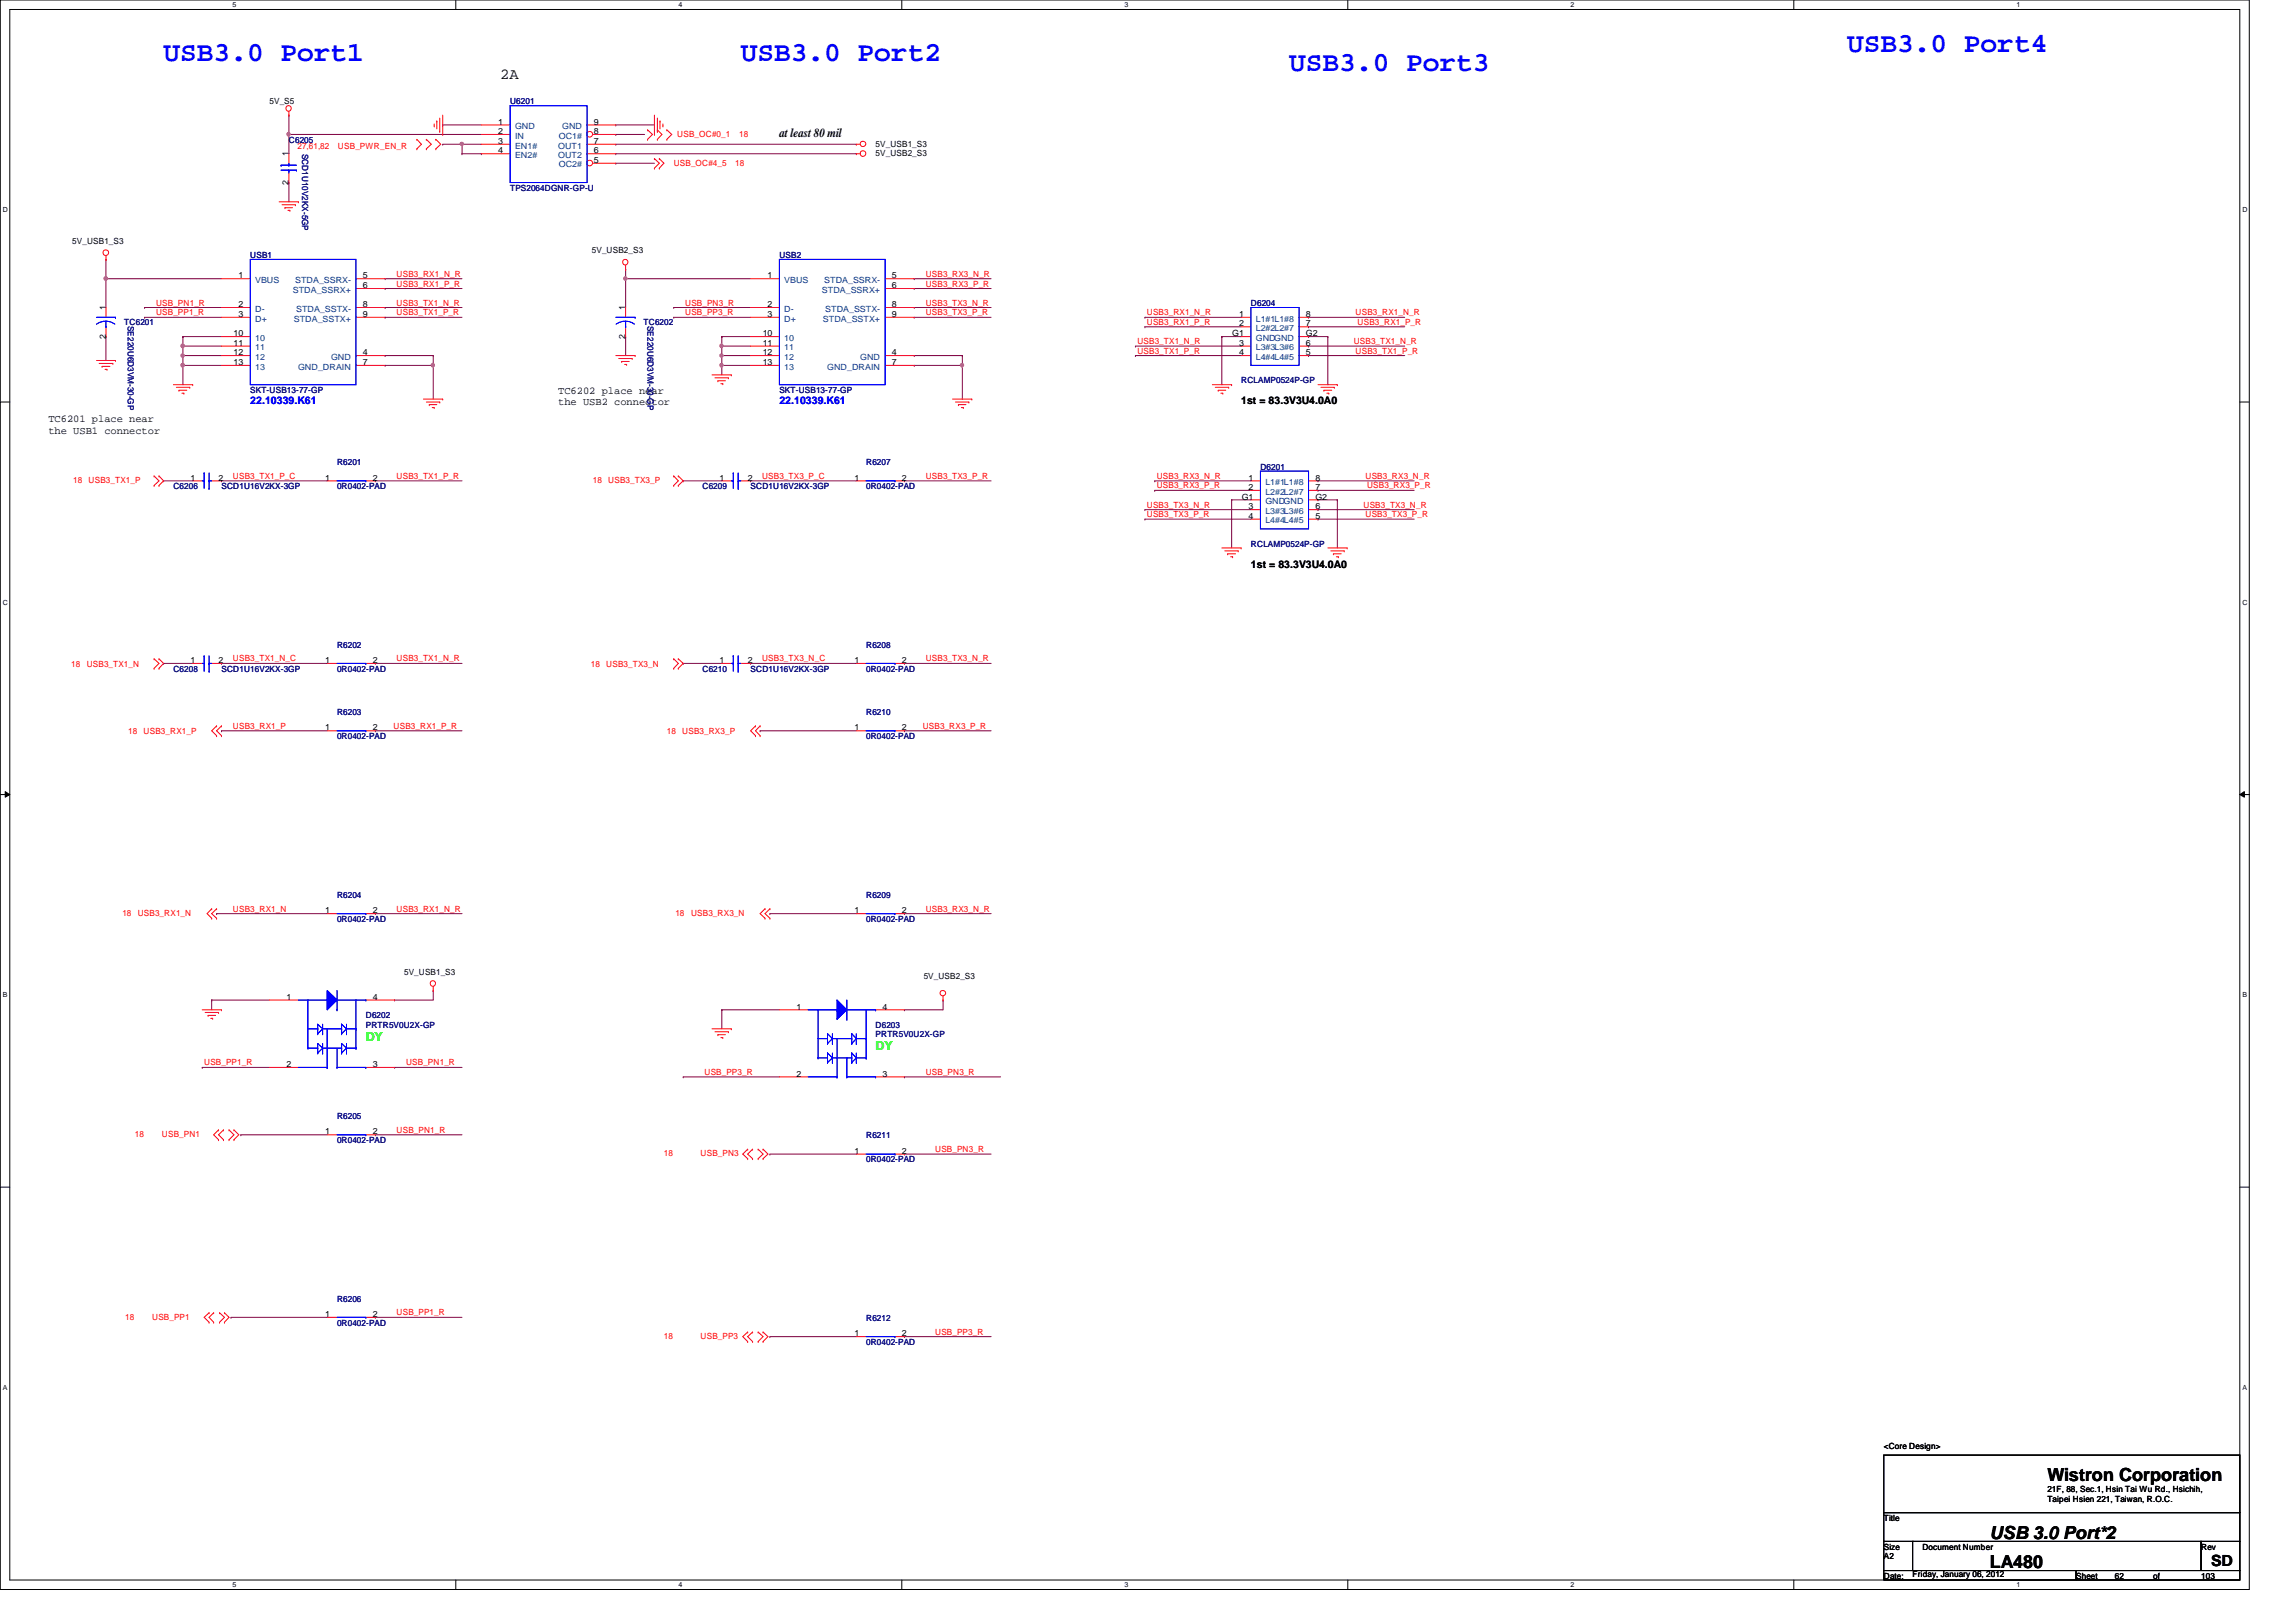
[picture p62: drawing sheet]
<svg xmlns="http://www.w3.org/2000/svg" width="297mm" height="210mm" viewBox="0 0 297 210" stroke-linecap="round" stroke-linejoin="round" font-family="sans-serif">
<defs><g id="words">
<g font-size="3.6" fill="#00f">
<text x="21.2" y="8">USB3.0 Port1</text>
<text x="95.8" y="8">USB3.0 Port2</text>
<text x="166.8" y="9.2">USB3.0 Port3</text>
<text x="239" y="6.7">USB3.0 Port4</text>
</g>
<g font-size="2.3">
<text x="264.9" y="191.7">Wistron Corporation</text>
<text x="257.4" y="202.9">LA480</text>
<text x="257.4" y="199.2">USB 3.0 Port*2</text>
</g>
<g font-size="2">
<text x="64.7" y="10.2">2A</text>
<text x="286" y="202.6">SD</text>
</g>
<text font-size="1.6" x="100.8" y="17.7">at least 80 mil</text>
<g font-size="1.6" fill="#0f0">
<text x="47.3" y="134.7">DY</text>
<text x="113.3" y="135.9">DY</text>
</g>
<g font-size="1.4" fill="#00f">
<text x="32.4" y="52.3">22.10339.K61</text>
<text x="100.8" y="52.3">22.10339.K61</text>
</g>
<g font-size="1.4">
<text x="72.2" y="50.9">TC6202 place near</text>
<text x="72.2" y="52.5">the USB2 connector</text>
<text x="160.6" y="52.3">1st = 83.3V3U4.0A0</text>
<text x="6.3" y="54.7">TC6201 place near</text>
<text x="6.3" y="56.2">the USB1 connector</text>
<text x="161.8" y="73.4">1st = 83.3V3U4.0A0</text>
</g>
<g font-size="1.1">
<text x="34.9" y="13.5">5V_S5</text>
<text x="64.5" y="16.1">1</text>
<text x="64.5" y="17.4">2</text>
<text x="76.8" y="17.4">8</text>
<text x="76.8" y="16.1">9</text>
<text x="37.3" y="23.9" transform="rotate(-90 37.3 23.9)">2</text>
<text x="37.3" y="20.2" transform="rotate(-90 37.3 20.2)">1</text>
<text x="64.5" y="18.6">3</text>
<text x="64.5" y="19.9">4</text>
<text x="76.8" y="18.6">7</text>
<text x="76.8" y="19.9">6</text>
<text x="76.8" y="21.1">5</text>
<text x="113.3" y="19">5V_USB1_S3</text>
<text x="113.3" y="20.2">5V_USB2_S3</text>
<text x="9.4" y="31.5">5V_USB1_S3</text>
<text x="76.6" y="32.8">5V_USB2_S3</text>
<text x="13.7" y="40.2" transform="rotate(-90 13.7 40.2)">1</text>
<text x="30.9" y="41">3</text>
<text x="30.9" y="39.8">2</text>
<text x="30.9" y="36">1</text>
<text x="46.9" y="37.3">6</text>
<text x="46.9" y="39.8">8</text>
<text x="46.9" y="41">9</text>
<text x="46.9" y="36">5</text>
<text x="80.9" y="40.2" transform="rotate(-90 80.9 40.2)">1</text>
<text x="99.3" y="41">3</text>
<text x="99.3" y="39.8">2</text>
<text x="99.3" y="36">1</text>
<text x="115.4" y="37.3">6</text>
<text x="115.4" y="39.8">8</text>
<text x="115.4" y="41">9</text>
<text x="115.4" y="36">5</text>
<text x="160.3" y="41">1</text>
<text x="168.9" y="41">8</text>
<text x="13.7" y="43.8" transform="rotate(-90 13.7 43.8)">2</text>
<text x="30.2" y="43.5">10</text>
<text x="30.2" y="44.7">11</text>
<text x="30.2" y="46">12</text>
<text x="30.2" y="47.2">13</text>
<text x="46.9" y="46">4</text>
<text x="46.9" y="47.2">7</text>
<text x="80.9" y="43.8" transform="rotate(-90 80.9 43.8)">2</text>
<text x="98.7" y="43.5">10</text>
<text x="98.7" y="44.7">11</text>
<text x="98.7" y="46">12</text>
<text x="98.7" y="47.2">13</text>
<text x="115.4" y="46">4</text>
<text x="115.4" y="47.2">7</text>
<text x="159.4" y="43.5">G1</text>
<text x="160.3" y="42.2">2</text>
<text x="160.3" y="44.7">3</text>
<text x="160.3" y="46">4</text>
<text x="168.9" y="46">5</text>
<text x="168.9" y="44.7">6</text>
<text x="168.9" y="42.2">7</text>
<text x="168.9" y="43.5">G2</text>
<text x="24.6" y="62.2">1</text>
<text x="28.3" y="62.2">2</text>
<text x="42.1" y="62.2">1</text>
<text x="48.2" y="62.2">2</text>
<text x="93.1" y="62.2">1</text>
<text x="96.7" y="62.2">2</text>
<text x="110.5" y="62.2">1</text>
<text x="116.7" y="62.2">2</text>
<text x="160.7" y="64.6">G1</text>
<text x="161.5" y="62.2">1</text>
<text x="161.5" y="63.4">2</text>
<text x="161.5" y="65.9">3</text>
<text x="170.2" y="65.9">6</text>
<text x="170.2" y="63.4">7</text>
<text x="170.2" y="62.2">8</text>
<text x="170.2" y="64.6">G2</text>
<text x="161.5" y="67.1">4</text>
<text x="170.2" y="67.1">5</text>
<text x="24.6" y="85.8">1</text>
<text x="28.3" y="85.8">2</text>
<text x="42.1" y="85.8">1</text>
<text x="48.2" y="85.8">2</text>
<text x="93.1" y="85.8">1</text>
<text x="96.7" y="85.8">2</text>
<text x="110.5" y="85.8">1</text>
<text x="116.7" y="85.8">2</text>
<text x="42.1" y="94.5">1</text>
<text x="48.2" y="94.5">2</text>
<text x="110.5" y="94.5">1</text>
<text x="116.7" y="94.5">2</text>
<text x="42.1" y="118.2">1</text>
<text x="48.2" y="118.2">2</text>
<text x="110.5" y="118.2">1</text>
<text x="116.7" y="118.2">2</text>
<text x="37.1" y="129.4">1</text>
<text x="48.2" y="129.4">4</text>
<text x="52.3" y="126.1">5V_USB1_S3</text>
<text x="103" y="130.6">1</text>
<text x="114.2" y="130.6">4</text>
<text x="119.5" y="126.7">5V_USB2_S3</text>
<text x="37.1" y="138.1">2</text>
<text x="48.2" y="138.1">3</text>
<text x="103" y="139.3">2</text>
<text x="114.2" y="139.3">3</text>
<text x="42.1" y="146.8">1</text>
<text x="48.2" y="146.8">2</text>
<text x="110.5" y="149.3">1</text>
<text x="116.7" y="149.3">2</text>
<text x="42.1" y="170.4">1</text>
<text x="48.2" y="170.4">2</text>
<text x="110.5" y="172.9">1</text>
<text x="116.7" y="172.9">2</text>
<text x="243.7" y="187.5">&lt;Core Design&gt;</text>
<text x="243.7" y="196.8">Title</text>
<text x="264.9" y="193.1">21F, 88, Sec.1, Hsin Tai Wu Rd., Hsichih,</text>
<text x="264.9" y="194.4">Taipei Hsien 221, Taiwan, R.O.C.</text>
<text x="243.7" y="200.5">Size</text>
<text x="243.7" y="201.8">A2</text>
<text x="248.7" y="200.5">Document Number</text>
<text x="284.8" y="200.5">Rev</text>
<text x="243.7" y="204.3">Date:</text>
<text x="247.4" y="204">Friday, January 06, 2012</text>
<text x="268.6" y="204.3">Sheet</text>
<text x="273.6" y="204.3">62</text>
<text x="278.6" y="204.3">of</text>
<text x="284.8" y="204.3">103</text>
</g>
<g font-size="1.1" fill="#000080">
<text x="66" y="13.5">U6201</text>
<text x="37.4" y="18.5">C6205</text>
<text x="39.1" y="19.9" transform="rotate(90 39.1 19.9)">SCD1U10V2KX-5GP</text>
<text x="66" y="24.7">TPS2064DGNR-GP-U</text>
<text x="32.4" y="33.4">USB1</text>
<text x="100.8" y="33.4">USB2</text>
<text x="161.8" y="39.6">D6204</text>
<text x="16.1" y="42.1">TC6201</text>
<text x="16.5" y="42.2" transform="rotate(90 16.5 42.2)">SE220U6D3VM-30-GP</text>
<text x="83.3" y="42.1">TC6202</text>
<text x="83.8" y="42.2" transform="rotate(90 83.8 42.2)">SE220U6D3VM-30-GP</text>
<text x="32.4" y="50.8">SKT-USB13-77-GP</text>
<text x="100.8" y="50.8">SKT-USB13-77-GP</text>
<text x="160.6" y="49.6">RCLAMP0524P-GP</text>
<text x="22.4" y="63.3">C6206</text>
<text x="28.7" y="63.3">SCD1U16V2KX-3GP</text>
<text x="43.6" y="60.2">R6201</text>
<text x="43.6" y="63.3">0R0402-PAD</text>
<text x="90.9" y="63.3">C6209</text>
<text x="97.1" y="63.3">SCD1U16V2KX-3GP</text>
<text x="112.1" y="60.2">R6207</text>
<text x="112.1" y="63.3">0R0402-PAD</text>
<text x="163.1" y="60.8">D6201</text>
<text x="161.8" y="70.7">RCLAMP0524P-GP</text>
<text x="43.6" y="83.8">R6202</text>
<text x="112.1" y="83.8">R6208</text>
<text x="22.4" y="86.9">C6208</text>
<text x="28.7" y="86.9">SCD1U16V2KX-3GP</text>
<text x="43.6" y="86.9">0R0402-PAD</text>
<text x="90.9" y="86.9">C6210</text>
<text x="97.1" y="86.9">SCD1U16V2KX-3GP</text>
<text x="112.1" y="86.9">0R0402-PAD</text>
<text x="43.6" y="92.5">R6203</text>
<text x="43.6" y="95.6">0R0402-PAD</text>
<text x="112.1" y="92.5">R6210</text>
<text x="112.1" y="95.6">0R0402-PAD</text>
<text x="43.6" y="116.2">R6204</text>
<text x="43.6" y="119.3">0R0402-PAD</text>
<text x="112.1" y="116.2">R6209</text>
<text x="112.1" y="119.3">0R0402-PAD</text>
<text x="47.3" y="131.7">D6202</text>
<text x="47.3" y="133">PRTR5V0U2X-GP</text>
<text x="113.3" y="133">D6203</text>
<text x="113.3" y="134.2">PRTR5V0U2X-GP</text>
<text x="43.6" y="144.8">R6205</text>
<text x="43.6" y="147.9">0R0402-PAD</text>
<text x="112.1" y="147.3">R6211</text>
<text x="112.1" y="150.4">0R0402-PAD</text>
<text x="43.6" y="168.4">R6206</text>
<text x="43.6" y="171.5">0R0402-PAD</text>
<text x="112.1" y="170.9">R6212</text>
<text x="112.1" y="174">0R0402-PAD</text>
</g>
<g font-size="1.1" fill="#004080">
<text x="66.6" y="16.7">GND</text>
<text x="66.6" y="17.9">IN</text>
<text x="72.3" y="17.9">OC1#</text>
<text x="72.7" y="16.7">GND</text>
<text x="66.6" y="19.2">EN1#</text>
<text x="66.6" y="20.4">EN2#</text>
<text x="72.2" y="19.2">OUT1</text>
<text x="72.2" y="20.4">OUT2</text>
<text x="72.3" y="21.7">OC2#</text>
<text x="33" y="41.6">D+</text>
<text x="33" y="40.3">D-</text>
<text x="33" y="36.6">VBUS</text>
<text x="37.9" y="37.9">STDA_SSRX+</text>
<text x="38" y="41.6">STDA_SSTX+</text>
<text x="38.2" y="36.6">STDA_SSRX-</text>
<text x="38.3" y="40.3">STDA_SSTX-</text>
<text x="101.5" y="41.6">D+</text>
<text x="101.5" y="40.3">D-</text>
<text x="101.5" y="36.6">VBUS</text>
<text x="106.3" y="37.9">STDA_SSRX+</text>
<text x="106.5" y="41.6">STDA_SSTX+</text>
<text x="106.6" y="36.6">STDA_SSRX-</text>
<text x="106.8" y="40.3">STDA_SSTX-</text>
<text x="162.5" y="41.6">L1#1L1#8</text>
<text x="33" y="44.1">10</text>
<text x="33" y="45.3">11</text>
<text x="33" y="46.6">12</text>
<text x="33" y="47.8">13</text>
<text x="38.6" y="47.8">GND_DRAIN</text>
<text x="42.8" y="46.6">GND</text>
<text x="101.5" y="44.1">10</text>
<text x="101.5" y="45.3">11</text>
<text x="101.5" y="46.6">12</text>
<text x="101.5" y="47.8">13</text>
<text x="107" y="47.8">GND_DRAIN</text>
<text x="111.3" y="46.6">GND</text>
<text x="162.5" y="42.8">L2#2L2#7</text>
<text x="162.5" y="44.1">GNDGND</text>
<text x="162.5" y="45.3">L3#3L3#6</text>
<text x="162.5" y="46.6">L4#4L4#5</text>
<text x="163.7" y="62.8">L1#1L1#8</text>
<text x="163.7" y="64">L2#2L2#7</text>
<text x="163.7" y="65.2">GNDGND</text>
<text x="163.7" y="66.5">L3#3L3#6</text>
<text x="163.7" y="67.7">L4#4L4#5</text>
</g>
<g font-size="1.1" fill="#f00">
<text x="87.6" y="17.7">USB_OC#0_1</text>
<text x="95.6" y="17.7">18</text>
<text x="38.5" y="19.2">27,61,82</text>
<text x="43.7" y="19.2">USB_PWR_EN_R</text>
<text x="87.2" y="21.5">USB_OC#4_5</text>
<text x="95.1" y="21.5">18</text>
<text x="51.3" y="35.8">USB3_RX1_N_R</text>
<text x="119.8" y="35.8">USB3_RX3_N_R</text>
<text x="20.2" y="40.8">USB_PP1_R</text>
<text x="20.2" y="39.5">USB_PN1_R</text>
<text x="51.3" y="37.1">USB3_RX1_P_R</text>
<text x="51.3" y="40.8">USB3_TX1_P_R</text>
<text x="51.3" y="39.5">USB3_TX1_N_R</text>
<text x="88.6" y="40.8">USB_PP3_R</text>
<text x="88.6" y="39.5">USB_PN3_R</text>
<text x="119.8" y="37.1">USB3_RX3_P_R</text>
<text x="119.8" y="40.8">USB3_TX3_P_R</text>
<text x="119.8" y="39.5">USB3_TX3_N_R</text>
<text x="148.4" y="40.8">USB3_RX1_N_R</text>
<text x="175.4" y="40.8">USB3_RX1_N_R</text>
<text x="147.1" y="44.5">USB3_TX1_N_R</text>
<text x="147.1" y="45.8">USB3_TX1_P_R</text>
<text x="148.4" y="42">USB3_RX1_P_R</text>
<text x="175.1" y="44.5">USB3_TX1_N_R</text>
<text x="175.4" y="45.8">USB3_TX1_P_R</text>
<text x="175.6" y="42">USB3_RX1_P_R</text>
<text x="9.5" y="62.5">18</text>
<text x="11.5" y="62.5">USB3_TX1_P</text>
<text x="30.1" y="62">USB3_TX1_P_C</text>
<text x="51.3" y="62">USB3_TX1_P_R</text>
<text x="76.7" y="62.5">18</text>
<text x="78.7" y="62.5">USB3_TX3_P</text>
<text x="98.6" y="62">USB3_TX3_P_C</text>
<text x="119.8" y="62">USB3_TX3_P_R</text>
<text x="148.4" y="65.7">USB3_TX3_N_R</text>
<text x="149.6" y="62">USB3_RX3_N_R</text>
<text x="149.6" y="63.2">USB3_RX3_P_R</text>
<text x="176.4" y="65.7">USB3_TX3_N_R</text>
<text x="176.7" y="62">USB3_RX3_N_R</text>
<text x="176.9" y="63.2">USB3_RX3_P_R</text>
<text x="148.4" y="66.9">USB3_TX3_P_R</text>
<text x="176.7" y="66.9">USB3_TX3_P_R</text>
<text x="9.2" y="86.3">18</text>
<text x="11.2" y="86.3">USB3_TX1_N</text>
<text x="30.1" y="85.6">USB3_TX1_N_C</text>
<text x="51.3" y="85.6">USB3_TX1_N_R</text>
<text x="76.5" y="86.3">18</text>
<text x="78.4" y="86.3">USB3_TX3_N</text>
<text x="98.6" y="85.6">USB3_TX3_N_C</text>
<text x="119.8" y="85.6">USB3_TX3_N_R</text>
<text x="16.6" y="95">18</text>
<text x="18.6" y="95">USB3_RX1_P</text>
<text x="30.1" y="94.3">USB3_RX1_P</text>
<text x="50.9" y="94.3">USB3_RX1_P_R</text>
<text x="86.3" y="95">18</text>
<text x="88.3" y="95">USB3_RX3_P</text>
<text x="119.4" y="94.3">USB3_RX3_P_R</text>
<text x="15.8" y="118.5">18</text>
<text x="17.8" y="118.5">USB3_RX1_N</text>
<text x="30.1" y="118">USB3_RX1_N</text>
<text x="51.3" y="118">USB3_RX1_N_R</text>
<text x="87.4" y="118.5">18</text>
<text x="89.4" y="118.5">USB3_RX3_N</text>
<text x="119.8" y="118">USB3_RX3_N_R</text>
<text x="26.4" y="137.9">USB_PP1_R</text>
<text x="52.5" y="137.9">USB_PN1_R</text>
<text x="91.1" y="139.1">USB_PP3_R</text>
<text x="119.8" y="139.1">USB_PN3_R</text>
<text x="17.4" y="147.2">18</text>
<text x="21" y="147.2">USB_PN1</text>
<text x="51.3" y="146.6">USB_PN1_R</text>
<text x="85.9" y="149.6">18</text>
<text x="90.6" y="149.6">USB_PN3</text>
<text x="121" y="149.1">USB_PN3_R</text>
<text x="16.2" y="170.8">18</text>
<text x="19.7" y="170.8">USB_PP1</text>
<text x="51.3" y="170.2">USB_PP1_R</text>
<text x="85.9" y="173.3">18</text>
<text x="90.6" y="173.3">USB_PP3</text>
<text x="121" y="172.7">USB_PP3_R</text>
</g>
<g font-size=".9">
<text x="30.1" y=".9">5</text>
<text x="87.8" y=".9">4</text>
<text x="145.5" y=".9">3</text>
<text x="203.2" y=".9">2</text>
<text x="260.9" y=".9">1</text>
<text x=".4" y="27.4">D</text>
<text x="290.1" y="27.4">D</text>
<text x=".4" y="78.2">C</text>
<text x="290.1" y="78.2">C</text>
<text x=".4" y="129">B</text>
<text x="290.1" y="129">B</text>
<text x=".4" y="179.8">A</text>
<text x="290.1" y="179.8">A</text>
<text x="30.1" y="205.4">5</text>
<text x="87.8" y="205.4">4</text>
<text x="145.5" y="205.4">3</text>
<text x="203.2" y="205.4">2</text>
<text x="260.9" y="205.4">1</text>
</g>
</g></defs>
<path d="M0 0h291v205.7h-291zM1.3 1.2h288.5v203.3h-288.5z" fill="none" stroke="#000" stroke-width=".13"/>
<g fill="#fff">
<path d="M30.1 .1h.5v1h-.5z"/>
<path d="M30.1 204.6h.5v1h-.5z"/>
</g>
<path d="M59 0v1.2M59 204.5v1.2" fill="none" stroke="#000" stroke-width=".13"/>
<g fill="#fff">
<path d="M87.8 .1h.5v1h-.5z"/>
<path d="M87.8 204.6h.5v1h-.5z"/>
</g>
<path d="M116.7 0v1.2M116.7 204.5v1.2" fill="none" stroke="#000" stroke-width=".13"/>
<g fill="#fff">
<path d="M145.5 .1h.5v1h-.5z"/>
<path d="M145.5 204.6h.5v1h-.5z"/>
</g>
<path d="M174.4 0v1.2M174.4 204.5v1.2" fill="none" stroke="#000" stroke-width=".13"/>
<g fill="#fff">
<path d="M203.2 .1h.5v1h-.5z"/>
<path d="M203.2 204.6h.5v1h-.5z"/>
</g>
<path d="M232.1 0v1.2M232.1 204.5v1.2" fill="none" stroke="#000" stroke-width=".13"/>
<g fill="#fff">
<path d="M260.9 .1h.5v1h-.5z"/>
<path d="M260.9 204.6h.5v1h-.5z"/>
<path d="M.4 26.6h.6v1h-.6z"/>
<path d="M290.1 26.6h.6v1h-.6z"/>
<path d="M.4 77.4h.6v1h-.6z"/>
<path d="M290.1 77.4h.6v1h-.6z"/>
</g>
<path d="M0 52h1.3M289.8 52h1.2" fill="none" stroke="#000" stroke-width=".13"/>
<g fill="#fff">
<path d="M.4 128.2h.6v1h-.6z"/>
<path d="M290.1 128.2h.6v1h-.6z"/>
</g>
<path d="M0 102.8h1.3M.7 102.4l.6 .4-.6 .4zM289.8 102.8l.6-.4v.8zM289.8 102.8h1.2" fill="none" stroke="#000" stroke-width=".13"/>
<path d="M.7 102.4l.6 .4-.6 .4zM289.8 102.8l.6-.4v.8z" fill="#000"/>
<g fill="#fff">
<path d="M.4 179h.5v1h-.5z"/>
<path d="M290.1 179h.6v1h-.6z"/>
</g>
<path d="M0 153.6h1.3M289.8 153.6h1.2" fill="none" stroke="#000" stroke-width=".13"/>
<g fill="none" stroke="#800040" stroke-width=".13">
<path d="M80.9 34.8h.1M80.9 36.1h.1M80.9 34.8v1.3M80.9 36.1h16.2M80.9 43.6h.1M80.9 43.6v2.4M117 62.2h.1M117 62.2h11.2M98.3 94.6h.1M98.3 94.6h12.5M117 94.6h.1M117 85.9h.1"/>
<path d="M117 94.6h11.2M117 85.9h11.2M99.6 118.2h.1M99.6 118.2h11.2M117 118.2h.1M117 118.2h11.2M27.4 129.4h.1M27.4 129.4h7.5M27.4 129.4v1.3M51.1 138.1h.1M51.1 129.4h.1M51.1 138.1h8.7"/>
<path d="M56 128.2h.1M56 128.2v1.2h-4.9"/>
</g>
<path d="M80.7 35.9h.3l.1 .1-.1 .2-.1 .1-.2-.1z" fill-rule="evenodd" fill="#f0f"/>
<path d="M80.7 35.9h.3l.1 .1-.1 .2-.1 .1-.2-.1z" fill="none" stroke="#f0f" stroke-width=".13"/>
<path d="M124.5 46h.1M124.5 47.3h.1M124.5 46v5.6" fill="none" stroke="#800040" stroke-width=".13"/>
<path d="M124.3 47.1h.3l.1 .1-.1 .2-.1 .1-.2-.1z" fill-rule="evenodd" fill="#f0f"/>
<path d="M124.3 47.1h.3l.1 .1-.1 .2-.1 .1-.2-.1z" fill="none" stroke="#f0f" stroke-width=".13"/>
<path d="M93.4 47.3h.1M93.4 43.6h.1M93.4 44.8h.1M93.4 43.6v1.2M93.4 47.3v1.2M93.4 44.8h3.7M118.3 46h.1M118.3 47.3h.1M118.3 46h6.2M118.3 47.3h6.2" fill="none" stroke="#800040" stroke-width=".13"/>
<path d="M93.2 44.6h.3l.1 .1-.1 .2-.2 .1-.1-.1z" fill-rule="evenodd" fill="#f0f"/>
<path d="M93.2 44.6h.3l.1 .1-.1 .2-.2 .1-.1-.1z" fill="none" stroke="#f0f" stroke-width=".13"/>
<path d="M13.7 33.6h.1M13.7 36.1h.1M13.7 33.6v2.5M13.7 36.1h15M93.4 43.6h.1M93.4 43.6h3.7" fill="none" stroke="#800040" stroke-width=".13"/>
<path d="M13.5 35.9h.3l.1 .1-.1 .2-.1 .1-.2-.1z" fill-rule="evenodd" fill="#f0f"/>
<path d="M13.5 35.9h.3l.1 .1-.1 .2-.1 .1-.2-.1z" fill="none" stroke="#f0f" stroke-width=".13"/>
<path d="M56 46h.1M56 47.3h.1M56 46v5.6M99.6 149.4h.1M99.6 149.4h11.2M117 149.4h.1M117 149.4h11.2M99.6 173h.1M99.6 173h11.2M117 173h.1M117 173h11.2" fill="none" stroke="#800040" stroke-width=".13"/>
<path d="M55.9 47.1h.2l.1 .1-.1 .2-.1 .1-.1-.1z" fill-rule="evenodd" fill="#f0f"/>
<path d="M55.9 47.1h.2l.1 .1-.1 .2-.1 .1-.1-.1z" fill="none" stroke="#f0f" stroke-width=".13"/>
<g fill="none" stroke="#800040" stroke-width=".13">
<path d="M13.7 36.1h.1M13.7 36.1v3.7M18.7 39.8h.1M18.7 39.8h10M49.8 37.3h.1M49.8 36.1h.1M49.8 39.8h.1M49.8 37.3h10M49.8 36.1h10M49.8 39.8h10M80.9 36.1h.1M80.9 36.1v3.7"/>
<path d="M13.7 43.6h.1M13.7 43.6v3.1M18.7 41.1h.1M18.7 41.1h10M23.7 47.3h.1M23.7 43.6h.1M23.7 44.8h.1M23.7 46h.1M23.7 43.6v2.4M23.7 47.3v2.5M23.7 46h5M23.7 44.8h5"/>
<path d="M23.7 43.6h5M49.8 46h.1M49.8 47.3h.1M49.8 41.1h.1M49.8 46h6.2M49.8 47.3h6.2M49.8 41.1h10M21.2 62.2h.1M21.2 62.2h3.7M28.7 62.2h.1M28.7 62.2h13.6M48.6 62.2h.1"/>
<path d="M48.6 62.2h11.2M88.4 62.2h.1M88.4 62.2h5M97.1 62.2h.1M97.1 62.2h13.7M21.2 85.9h.1M21.2 85.9h3.7M28.7 94.6h.1M28.7 85.9h.1M28.7 94.6h13.6M28.7 85.9h13.6M48.6 94.6h.1"/>
<path d="M48.6 85.9h.1M48.6 94.6h11.2M48.6 85.9h11.2M88.4 85.9h.1M88.4 85.9h5M97.1 85.9h.1M97.1 85.9h13.7M28 118.2h.1M28 118.2h14.3M48.6 118.2h.1M48.6 118.2h11.2M26.2 138.1h.1"/>
<path d="M26.2 138.1h8.7M88.4 139.4h.1M88.4 139.4h12.4M93.4 130.7h.1M93.4 130.7h7.4M93.4 130.7v2.4M117 139.4h.1M117 130.7h.1M117 139.4h12.5M122 129.4h.1M122 129.4v1.3h-5M31.2 146.9h.1"/>
<path d="M31.2 146.9h11.1M48.6 146.9h.1M48.6 146.9h11.2M29.9 170.5h.1M29.9 170.5h12.4M48.6 170.5h.1M48.6 170.5h11.2"/>
</g>
<path d="M23.5 44.6h.3l.1 .1-.1 .2-.2 .1-.1-.1z" fill-rule="evenodd" fill="#f0f"/>
<path d="M23.5 44.6h.3l.1 .1-.1 .2-.2 .1-.1-.1z" fill="none" stroke="#f0f" stroke-width=".13"/>
<path d="M23.7 47.3h.1M23.7 47.3h5" fill="none" stroke="#800040" stroke-width=".13"/>
<path d="M23.5 47.1h.3l.1 .1-.1 .2-.2 .1-.1-.1z" fill-rule="evenodd" fill="#f0f"/>
<path d="M23.5 47.1h.3l.1 .1-.1 .2-.2 .1-.1-.1z" fill="none" stroke="#f0f" stroke-width=".13"/>
<path d="M23.7 46h.1M23.7 46v1.3" fill="none" stroke="#800040" stroke-width=".13"/>
<path d="M23.5 45.9h.3l.1 .1-.1 .2h-.2h-.1z" fill-rule="evenodd" fill="#f0f"/>
<path d="M23.5 45.9h.3l.1 .1-.1 .2h-.2h-.1z" fill="none" stroke="#f0f" stroke-width=".13"/>
<g fill="none" stroke="#800040" stroke-width=".13">
<path d="M87.2 39.8h.1M87.2 39.8h9.9M118.3 37.3h.1M118.3 36.1h.1M118.3 39.8h.1M118.3 37.3h9.9M118.3 36.1h9.9M118.3 39.8h9.9M87.2 41.1h.1M87.2 41.1h9.9M93.4 46h.1M93.4 46h3.7"/>
<path d="M118.3 41.1h.1M118.3 41.1h9.9"/>
</g>
<path d="M93.2 45.9h.3l.1 .1-.1 .2h-.2h-.1z" fill-rule="evenodd" fill="#f0f"/>
<path d="M93.2 45.9h.3l.1 .1-.1 .2h-.2h-.1z" fill="none" stroke="#f0f" stroke-width=".13"/>
<path d="M93.4 44.8h.1M93.4 47.3h.1M93.4 44.8v1.2M93.4 47.3h3.7" fill="none" stroke="#800040" stroke-width=".13"/>
<path d="M93.2 47.1h.3l.1 .1-.1 .2-.2 .1-.1-.1z" fill-rule="evenodd" fill="#f0f"/>
<path d="M93.2 47.1h.3l.1 .1-.1 .2-.2 .1-.1-.1z" fill="none" stroke="#f0f" stroke-width=".13"/>
<path d="M59.8 18.7h.1M59.8 18.7h2.5M93.4 46h.1M93.4 46v1.3" fill="none" stroke="#800040" stroke-width=".13"/>
<path d="M59.6 18.5h.3l.1 .1-.1 .2h-.2h-.1z" fill-rule="evenodd" fill="#f0f"/>
<path d="M59.6 18.5h.3l.1 .1-.1 .2h-.2h-.1z" fill="none" stroke="#f0f" stroke-width=".13"/>
<g fill="none" stroke="#800040" stroke-width=".13">
<path d="M37.4 14.9h.1M37.4 17.4h.1M37.4 17.4h24.9M37.4 14.9v5M57.3 18.7h.1M57.3 16.2h.1M57.3 18.7h2.5v1.2M57.3 16.2h5M59.8 19.9h.1M59.8 19.9h2.5M62.3 19.9h.1M79.7 17.4h.1"/>
<path d="M79.7 19.9h.1M79.7 18.7h.1M79.7 19.9h31.1M79.7 18.7h31.1M79.7 17.4h3.7M37.4 23.6h.1M37.4 23.6v2.5M79.7 21.1h.1M79.7 21.1h5"/>
</g>
<path d="M37.2 17.2h.3v.2v.1l-.2 .1-.1-.1z" fill-rule="evenodd" fill="#f0f"/>
<path d="M37.2 17.2h.3v.2v.1l-.2 .1-.1-.1z" fill="none" stroke="#f0f" stroke-width=".13"/>
<g fill="none" stroke="#800040" stroke-width=".13">
<path d="M79.7 16.2h.1M79.7 16.2h5M146.9 44.8h.1M146.9 46h.1M146.9 44.8h13.7M146.9 46h13.7M148.1 41.1h.1M148.1 42.3h.1M148.1 41.1h12.5M148.1 42.3h12.5M158.1 43.6h.1M158.1 43.6h2.5"/>
<path d="M158.1 43.6v6.2M169.3 43.6h.1M169.3 46h.1M169.3 44.8h.1M169.3 42.3h.1M169.3 41.1h.1M169.3 43.6h2.5M169.3 44.8h12.4M169.3 46h12.4M169.3 41.1h12.4M169.3 42.3h12.4M171.8 43.6h.1"/>
<path d="M171.8 43.6v6.2M148.1 66h.1M148.1 67.2h.1M148.1 66h13.7M148.1 67.2h13.7M149.4 62.2h.1M149.4 63.5h.1M149.4 62.2h12.4M149.4 63.5h12.4M159.3 64.7h.1M159.3 64.7h2.5M159.3 64.7v6.2"/>
<path d="M170.5 64.7h.1M170.5 67.2h.1M170.5 66h.1M170.5 63.5h.1M170.5 62.2h.1M170.5 64.7h2.5M170.5 66h12.5M170.5 67.2h12.5M170.5 62.2h12.5M170.5 63.5h12.5M173 64.7h.1M173 64.7v6.2"/>
</g>
<g fill="none" stroke="#f00" stroke-width=".13">
<path d="M37.4 14.9h.1M37.4 14.4v.5M53.9 19.3h.1M53.9 18h.1M53.9 18l.6 .7-.6 .6M55.2 18h.1M55.2 19.3h.1M55.2 18l.6 .7-.6 .6M56.2 16.3h.1M56.2 16v.3M56.4 19.3h.1M56.4 18h.1"/>
<path d="M56.4 18l.6 .7-.6 .6M56.5 15.7h.1M56.5 15.7v1M56.9 17h.1M56.9 15.3v1.7M57.3 17.4h.1M57.3 14.9v2.5M83.8 18h.1M83.8 16.8h.1M83.8 16.8l.6 .6-.6 .6M84.7 17.4h.1M84.7 14.9v2.5"/>
<path d="M85 17h.1M85 16.8h.1M85 18h.1M85 15.3v1.7M85 16.8l.6 .6-.6 .6M85.4 15.7h.1M85.4 15.7v1M85.8 16.3h.1M85.8 16v.3M86.3 18h.1M86.3 16.8h.1M86.3 16.8l.6 .6-.6 .6"/>
<path d="M110.8 18.7h.1M110.8 19.9h.1M110.8 18.7h.5M110.8 19.9h.5M13.7 33.6h.1M13.7 33.1v.5M36.1 26.1h2.5M36.5 26.5h1.7M36.9 26.9h.1M36.9 26.9h.9M37.3 27.2h.2M37.5 27.2h.1"/>
<path d="M38.2 26.5h.1M38.6 26.1h.1M80.9 34.8h.1M80.9 34.3v.5M84.7 21.8h.1M84.7 20.5h.1M84.7 20.5l.6 .6-.6 .7M85.3 21.8h.1M85.3 20.5h.1M85.3 20.5l.6 .6-.6 .7M12.5 46.7h2.4M12.8 47h1.8"/>
<path d="M13.2 47.4h.1M13.2 47.4h1M13.6 47.8h.2M13.8 47.8h.1M14.6 47h.1M14.9 46.7h.1M22.4 49.8h2.5M22.8 50.1h1.8M23.2 50.5h.1M23.2 50.5h1M23.5 50.9h.3M23.8 50.9h.1"/>
<path d="M24.6 50.1h.1M24.9 49.8h.1M54.8 51.6h2.5M55.2 52h1.7M55.5 52.4h.1M55.5 52.4h1M55.9 52.7h.3M56.2 52.7h.1M56.9 52h.1M57.3 51.6h.1M79.7 46h2.5M80 46.4h1.8"/>
<path d="M80.4 46.8h.1M80.4 46.8h1M80.8 47.2h.3M81.1 47.2h.1M81.8 46.4h.1M82.2 46h.1M92.1 48.5h2.5M92.5 48.9h1.7M92.9 49.3h.1M92.9 49.3h.9M93.3 49.7h.2M93.5 49.7h.1"/>
<path d="M94.2 48.9h.1M94.6 48.5h.1M123.2 51.6h2.5M123.6 52h1.7M124 52.4h.1M124 52.4h1M124.4 52.7h.2M124.6 52.7h.1M125.3 52h.1M125.7 51.6h.1M156.8 49.8h2.5M157.2 50.1h1.8"/>
<path d="M157.6 50.5h.1M157.6 50.5h1M157.9 50.9h.3M158.2 50.9h.1M159 50.1h.1M159.3 49.8h.1M170.5 49.8h2.5M170.9 50.1h1.7M171.3 50.5h.1M171.3 50.5h1M171.7 50.9h.2M171.9 50.9h.1"/>
<path d="M172.6 50.1h.1M173 49.8h.1M19.9 62.8h.1M19.9 61.6h.1M19.9 61.6l.7 .6-.7 .6M20.6 61.6h.1M20.6 62.8h.1M20.6 61.6l.6 .6-.6 .6M42.3 62.2h1.3M47.3 62.2h1.3M87.2 62.8h.1M87.2 61.6h.1"/>
<path d="M87.2 61.6l.6 .6-.6 .6M87.8 61.6h.1M87.8 62.8h.1M87.8 61.6l.6 .6-.6 .6M158.1 70.9h2.5M158.5 71.3h1.7M158.8 71.7h.1M158.8 71.7h1M159.2 72.1h.3M159.5 72.1h.1M160.2 71.3h.1M160.6 70.9h.1"/>
<path d="M171.8 70.9h2.5M172.2 71.3h1.7M172.5 71.7h.1M172.5 71.7h1M172.9 72.1h.2M173.1 72.1h.1M173.9 71.3h.1M174.3 70.9h.1M19.9 86.5h.1M19.9 85.3h.1M19.9 85.3l.7 .6-.7 .6M20.6 85.3h.1"/>
<path d="M20.6 86.5h.1M20.6 85.3l.6 .6-.6 .6M28 95.2h.1M28 93.9h.1M28 93.9l-.6 .7 .6 .6M28.7 95.2h.1M28.7 93.9h.1M28.7 93.9l-.7 .7 .7 .6M87.2 86.5h.1M87.2 85.3h.1M87.2 85.3l.6 .6-.6 .6M87.8 85.3h.1"/>
<path d="M87.8 86.5h.1M87.8 85.3l.6 .6-.6 .6M97.7 95.2h.1M97.7 93.9h.1M97.7 93.9l-.6 .7 .6 .6M98.3 95.2h.1M98.3 93.9h.1M98.3 93.9l-.6 .7 .6 .6M27.4 118.8h.1M27.4 117.6h.1M27.4 117.6l-.6 .6 .6 .6M28 118.8h.1"/>
<path d="M28 117.6h.1M28 117.6l-.6 .6 .6 .6M99 118.8h.1M99 117.6h.1M99 117.6l-.7 .6 .7 .6M99.6 118.8h.1M99.6 117.6h.1M99.6 117.6l-.6 .6 .6 .6M26.2 130.7h2.5M26.5 131h1.8M26.9 131.4h.1M26.9 131.4h1"/>
<path d="M27.3 131.8h.2M27.5 131.8h.1M28.3 131h.1M28.7 130.7h.1M34.9 129.4h3.7M34.9 138.1h3.7M47.3 129.4h3.8M47.3 138.1h3.8M56 128.2h.1M56 127.7v.5M92.1 133.1h2.5M92.5 133.5h1.7"/>
<path d="M92.9 133.9h.1M92.9 133.9h.9M93.3 134.3h.2M93.5 134.3h.1M94.2 133.5h.1M94.6 133.1h.1M122 129.4h.1M122 128.9v.5M28.3 147.5h.1M28.3 146.2h.1M28.3 146.2l-.7 .7 .7 .6M28.9 146.2h.1"/>
<path d="M28.9 147.5h.1M28.9 146.2l-.6 .7 .6 .6M29.6 147.5h.1M29.6 146.2h.1M29.6 146.2l.7 .7-.7 .6M30.3 147.5h.1M30.3 146.2h.1M30.3 146.2l.6 .7-.6 .6M96.7 149.9h.1M96.7 148.7h.1M96.7 148.7l-.6 .7 .6 .5M97.4 148.7h.1"/>
<path d="M97.4 149.9h.1M97.4 148.7l-.7 .7 .7 .5M98.1 149.9h.1M98.1 148.7h.1M98.1 148.7l.6 .7-.6 .5M98.7 149.9h.1M98.7 148.7h.1M98.7 148.7l.7 .7-.7 .5M27 171.1h.1M27 169.9h.1M27 169.9l-.6 .6 .6 .6M27.6 169.9h.1"/>
<path d="M27.6 171.1h.1M27.6 169.9l-.6 .6 .6 .6M28.4 171.1h.1M28.4 169.9h.1M28.4 169.9l.6 .6-.6 .6M29 171.1h.1M29 169.9h.1M29 169.9l.6 .6-.6 .6M96.7 173.6h.1M96.7 172.4h.1M96.7 172.4l-.6 .6 .6 .6M97.4 172.4h.1"/>
<path d="M97.4 173.6h.1M97.4 172.4l-.7 .6 .7 .6M98.1 173.6h.1M98.1 172.4h.1M98.1 172.4l.6 .6-.6 .6M98.7 173.6h.1M98.7 172.4h.1M98.7 172.4l.7 .6-.7 .6"/>
<circle cx="37.3" cy="14" r=".35"/>
<circle cx="111.6" cy="19.9" r=".37"/>
<circle cx="111.7" cy="18.6" r=".36"/>
<circle cx="13.7" cy="32.7" r=".37"/>
<circle cx="80.9" cy="33.9" r=".35"/>
<circle cx="56" cy="127.3" r=".35"/>
<circle cx="122" cy="128.5" r=".36"/>
</g>
<path d="M243.7 188.3h46.1v7.4h-46.1zM243.7 195.7h46.1v3.8h-46.1zM243.7 199.5h3.7v3.7h-3.7zM247.4 199.5h37.4v3.7h-37.4zM284.8 199.5h5v3.7h-5zM243.7 203.2h24.9v1.3h-24.9zM268.6 203.2h21.2v1.3h-21.2z" fill="none" stroke="#000" stroke-width=".13"/>
<path d="M43.6 62.2h3.7M47.3 62.2h.1" fill="none" stroke="#00f" stroke-width=".13"/>
<path d="M42.3 128.2l1.3 1.2-1.3 1.3z" fill="#00f"/>
<g fill="none" stroke="#00f" stroke-width=".13">
<path d="M38.6 129.4h3.7M38.6 138.1h3.7M39.8 135.6h.1M39.8 135.6h1.3M39.8 133.1h1.3M39.8 129.4v6.2M41.1 135.6h.1M41.1 136.3h.1M41.1 135h.1M41.1 132.5h.1M41.1 133.8h.1M41.1 133.1h.1"/>
<path d="M41.1 132.5v1.3M41.1 135v1.3M41.1 135l.6 .6M41.1 132.5l.6 .6M41.7 135.6h.1M41.7 136.3h.1M41.7 133.8h.1M41.7 133.1h.1M41.7 135.6h2.5M41.7 135.6l-.6 .7M41.7 132.5v1.3M41.7 135v1.3"/>
<path d="M41.7 133.1l-.6 .7M41.7 133.1h2.5M42.3 128.2l1.3 1.2-1.3 1.3zM42.3 138.1h.1M42.3 129.4h.1M42.3 133.1v5M43.6 130.7h.1M43.6 138.1h.1M43.6 128.2v2.5M43.6 135.6v2.5M43.6 129.4h3.7M43.6 138.1h3.7"/>
<path d="M44.2 135.6h.1M44.2 135h.1M44.2 136.3h.1M44.2 133.8h.1M44.2 132.5h.1M44.2 133.1h.1M44.2 135l.6 .6M44.2 132.5v1.3M44.2 135v1.3M44.2 132.5l.6 .6M44.8 136.3h.1M44.8 135.6h.1"/>
<path d="M44.8 133.1h.1M44.8 133.8h.1M44.8 135.6h1.3M44.8 132.5v1.3M44.8 135v1.3M44.8 135.6l-.6 .7M44.8 133.1l-.6 .7M44.8 133.1h1.3M46.1 133.1h.1M46.1 135.6h.1M46.1 129.4v6.2M47.3 129.4h.1"/>
<path d="M47.3 138.1h.1"/>
</g>
<path d="M42.3 128.2l1.3 1.2-1.3 1.3z" fill="#00f"/>
<g fill="none" stroke="#00f" stroke-width=".13">
<path d="M32.4 33.6h13.7v16.2h-13.7zM36.4 21.4h.1M36.4 21.4h2M36.4 22h2M37.4 21.4h.1M37.4 22h.1M37.4 21.1v.3M37.4 22v.4M38.4 22h.1M100.8 33.6h13.7v16.2h-13.7zM161.8 39.8h6.3v7.5h-6.3zM12.5 41.1h2.4"/>
<path d="M13.7 42.3h.1M13.7 41.6a1.86 1.86 0 0 1 1.2 .4M13.7 41.6a1.98 1.98 0 0 0-1.2 .4M13.7 41.6v.7M14.9 41.1h.1M26.2 62.2h.2M26.4 62.2h.1M26.4 61.2h.1M26.4 61.2v2M27 62.2h.1M27 63.2h.1M27 62.2h.4"/>
<path d="M27 61.2v2M94.6 62.2h.3M94.9 62.2h.1M94.9 61.2h.1M94.9 61.2v2M95.5 62.2h.1M95.5 63.2h.1M95.5 62.2h.3M95.5 61.2v2M163.1 61h6.2v7.5h-6.2zM26.2 85.9h.2M26.4 85.9h.1"/>
<path d="M26.4 84.9h.1M26.4 84.9v2M27 85.9h.1M27 86.9h.1M27 84.9v2M27 85.9h.4M43.6 85.9h3.7M47.3 85.9h.1M94.6 85.9h.3M94.9 85.9h.1M94.9 84.9h.1M94.9 84.9v2"/>
<path d="M95.5 85.9h.1M95.5 86.9h.1M95.5 85.9h.3M95.5 84.9v2M112.1 85.9h3.7M112.1 94.6h3.7M115.8 85.9h.1M115.8 94.6h.1M43.6 118.2h3.7M47.3 118.2h.1M112.1 118.2h3.7M115.8 118.2h.1"/>
<path d="M38.6 129.4h3.7M38.6 138.1h3.7M39.8 135.6h.1M39.8 135.6h1.3M39.8 133.1h1.3M39.8 129.4v6.2M41.1 135.6h.1M41.1 136.3h.1M41.1 135h.1M41.1 132.5h.1M41.1 133.8h.1M41.1 133.1h.1"/>
<path d="M41.1 132.5v1.3M41.1 135v1.3M41.1 135l.6 .6M41.1 132.5l.6 .6M41.7 135.6h.1M41.7 136.3h.1M41.7 133.8h.1M41.7 133.1h.1M41.7 135.6h2.5M41.7 135.6l-.6 .7M41.7 132.5v1.3M41.7 135v1.3"/>
<path d="M41.7 133.1l-.6 .7M41.7 133.1h2.5M42.3 128.2l1.3 1.2-1.3 1.3zM42.3 138.1h.1M42.3 129.4h.1M42.3 133.1v5M43.6 130.7h.1M43.6 138.1h.1M43.6 128.2v2.5M43.6 135.6v2.5M43.6 129.4h3.7M43.6 138.1h3.7"/>
<path d="M44.2 135.6h.1M44.2 135h.1M44.2 136.3h.1M44.2 133.8h.1M44.2 132.5h.1M44.2 133.1h.1M44.2 135l.6 .6M44.2 132.5v1.3M44.2 135v1.3M44.2 132.5l.6 .6M44.8 136.3h.1M44.8 135.6h.1"/>
<path d="M44.8 133.1h.1M44.8 133.8h.1M44.8 135.6h1.3M44.8 132.5v1.3M44.8 135v1.3M44.8 135.6l-.6 .7M44.8 133.1l-.6 .7M44.8 133.1h1.3M46.1 133.1h.1M46.1 135.6h.1M46.1 129.4v6.2M47.3 129.4h.1"/>
<path d="M47.3 138.1h.1M112.1 149.4h3.7M115.8 149.4h.1M43.6 170.5h3.7M47.3 170.5h.1M112.1 173h3.7M115.8 173h.1"/>
</g>
<g fill="none" stroke="#f00" stroke-width=".13">
<path d="M37.4 19.9v1.2M62.3 16.2h3.7M62.3 17.4h3.7M62.3 18.7h3.7M62.3 19.9h3.7M13.7 39.8v1.3M28.7 39.8h3.7M28.7 36.1h3.7M37.4 22.4v1.2M46.1 37.3h3.7M46.1 39.8h3.7M46.1 36.1h3.7"/>
<path d="M97.1 39.8h3.7M97.1 36.1h3.7M114.5 37.3h3.8M114.5 39.8h3.8M114.5 36.1h3.8M13.7 42.3v1.3M28.7 46h3.7M28.7 41.1h3.7M28.7 47.3h3.7M28.7 43.6h3.7M28.7 44.8h3.7M46.1 46h3.7"/>
<path d="M46.1 41.1h3.7M46.1 47.3h3.7M97.1 46h3.7M97.1 41.1h3.7M97.1 47.3h3.7M97.1 43.6h3.7M97.1 44.8h3.7M114.5 46h3.8M114.5 41.1h3.8M114.5 47.3h3.8M160.6 46h1.2M160.6 41.1h1.2"/>
<path d="M160.6 43.6h1.2M160.6 44.8h1.2M160.6 42.3h1.2M168.1 46h1.2M168.1 41.1h1.2M168.1 43.6h1.2M168.1 44.8h1.2M168.1 42.3h1.2M24.9 62.2h1.3M27.4 62.2h1.3M93.4 62.2h1.2M95.8 62.2h1.3"/>
<path d="M161.8 62.2h1.3M161.8 63.5h1.3M161.8 64.7h1.3M161.8 66h1.3M161.8 67.2h1.3M169.3 62.2h1.2M169.3 63.5h1.2M169.3 64.7h1.2M169.3 66h1.2M169.3 67.2h1.2M24.9 85.9h1.3M27.4 85.9h1.3"/>
<path d="M42.3 85.9h1.3M47.3 85.9h1.3M93.4 85.9h1.2M95.8 85.9h1.3M110.8 85.9h1.3M110.8 94.6h1.3M115.8 85.9h1.2M115.8 94.6h1.2M42.3 118.2h1.3M47.3 118.2h1.3M110.8 118.2h1.3M115.8 118.2h1.2"/>
<path d="M110.8 149.4h1.3M115.8 149.4h1.2M42.3 170.5h1.3M47.3 170.5h1.3M110.8 173h1.3M115.8 173h1.2"/>
</g>
<circle cx="76.3" cy="17.4" r=".37" fill="#fff"/>
<g fill="none" stroke="#f00" stroke-width=".13">
<path d="M75.9 18.7h3.8M75.9 19.9h3.8M76.7 17.4h3"/>
<circle cx="76.3" cy="17.4" r=".37"/>
</g>
<circle cx="76.3" cy="21.1" r=".37" fill="#fff"/>
<g fill="none" stroke="#f00" stroke-width=".13">
<path d="M75.9 16.2h3.8M76.7 21.1h3M42.3 94.6h1.3M47.3 94.6h1.3M100.8 130.7h3.8M100.8 139.4h3.8M113.3 130.7h3.7M113.3 139.4h3.7"/>
<circle cx="76.3" cy="21.1" r=".37"/>
</g>
<path d="M66 13.7h9.9v9.9h-9.9zM43.6 94.6h3.7M47.3 94.6h.1" fill="none" stroke="#00f" stroke-width=".13"/>
<path d="M108.3 129.4l1.3 1.3-1.3 1.2z" fill="#00f"/>
<g fill="none" stroke="#00f" stroke-width=".13">
<path d="M104.6 130.7h3.7M104.6 139.4h3.7M105.8 136.9h.1M105.8 136.9h1.3M105.8 134.4h1.3M105.8 130.7v6.2M107.1 136.9h.1M107.1 137.5h.1M107.1 136.3h.1M107.1 133.8h.1M107.1 135h.1M107.1 134.4h.1"/>
<path d="M107.1 133.8v1.2M107.1 136.3v1.2M107.1 136.3l.6 .6M107.1 133.8l.6 .6M107.7 136.9h.1M107.7 137.5h.1M107.7 135h.1M107.7 134.4h.1M107.7 136.9h2.5M107.7 136.9l-.6 .6M107.7 133.8v1.2M107.7 136.3v1.2"/>
<path d="M107.7 134.4l-.6 .6M107.7 134.4h2.5M108.3 129.4l1.3 1.3-1.3 1.2zM108.3 139.4h.1M108.3 130.7h.1M108.3 134.4v5M109.6 131.9h.1M109.6 139.4h.1M109.6 129.4v2.5M109.6 136.9v2.5M109.6 130.7h3.7M109.6 139.4h3.7"/>
<path d="M110.2 136.9h.1M110.2 136.3h.1M110.2 137.5h.1M110.2 135h.1M110.2 133.8h.1M110.2 134.4h.1M110.2 136.3l.6 .6M110.2 133.8v1.2M110.2 136.3v1.2M110.2 133.8l.6 .6M110.8 137.5h.1M110.8 136.9h.1"/>
<path d="M110.8 134.4h.1M110.8 135h.1M110.8 136.9h1.3M110.8 133.8v1.2M110.8 136.3v1.2M110.8 136.9l-.6 .6M110.8 134.4l-.6 .6M110.8 134.4h1.3M112.1 134.4h.1M112.1 136.9h.1M112.1 130.7v6.2M113.3 130.7h.1"/>
<path d="M113.3 139.4h.1"/>
</g>
<path d="M108.3 129.4l1.3 1.3-1.3 1.2z" fill="#00f"/>
<g fill="none" stroke="#00f" stroke-width=".13">
<path d="M79.7 41.1h2.5M80.9 42.3h.1M80.9 41.6a1.86 1.86 0 0 1 1.2 .4M80.9 41.6a1.98 1.98 0 0 0-1.2 .4M80.9 41.6v.7M82.2 41.1h.1M112.1 62.2h3.7M115.8 62.2h.1M104.6 130.7h3.7M104.6 139.4h3.7M105.8 136.9h.1M105.8 136.9h1.3"/>
<path d="M105.8 134.4h1.3M105.8 130.7v6.2M107.1 136.9h.1M107.1 137.5h.1M107.1 136.3h.1M107.1 133.8h.1M107.1 135h.1M107.1 134.4h.1M107.1 133.8v1.2M107.1 136.3v1.2M107.1 136.3l.6 .6M107.1 133.8l.6 .6"/>
<path d="M107.7 136.9h.1M107.7 137.5h.1M107.7 135h.1M107.7 134.4h.1M107.7 136.9h2.5M107.7 136.9l-.6 .6M107.7 133.8v1.2M107.7 136.3v1.2M107.7 134.4l-.6 .6M107.7 134.4h2.5M108.3 129.4l1.3 1.3-1.3 1.2zM108.3 139.4h.1"/>
<path d="M108.3 130.7h.1M108.3 134.4v5M109.6 131.9h.1M109.6 139.4h.1M109.6 129.4v2.5M109.6 136.9v2.5M109.6 130.7h3.7M109.6 139.4h3.7M110.2 136.9h.1M110.2 136.3h.1M110.2 137.5h.1M110.2 135h.1"/>
<path d="M110.2 133.8h.1M110.2 134.4h.1M110.2 136.3l.6 .6M110.2 133.8v1.2M110.2 136.3v1.2M110.2 133.8l.6 .6M110.8 137.5h.1M110.8 136.9h.1M110.8 134.4h.1M110.8 135h.1M110.8 136.9h1.3M110.8 133.8v1.2"/>
<path d="M110.8 136.3v1.2M110.8 136.9l-.6 .6M110.8 134.4l-.6 .6M110.8 134.4h1.3M112.1 134.4h.1M112.1 136.9h.1M112.1 130.7v6.2M113.3 130.7h.1M113.3 139.4h.1M43.6 146.9h3.7M47.3 146.9h.1"/>
</g>
<path d="M80.9 39.8v1.3M80.9 42.3v1.3M110.8 62.2h1.3M115.8 62.2h1.2M42.3 146.9h1.3M47.3 146.9h1.3" fill="none" stroke="#f00" stroke-width=".13"/>
<path d="M80.7 35.9h.3l.1 .1-.1 .2-.1 .1-.2-.1z" fill-rule="evenodd" fill="#f0f"/>
<path d="M80.7 35.9h.3l.1 .1-.1 .2-.1 .1-.2-.1z" fill="none" stroke="#f0f" stroke-width=".13"/>
<path d="M124.3 47.1h.3l.1 .1-.1 .2-.1 .1-.2-.1z" fill-rule="evenodd" fill="#f0f"/>
<path d="M124.3 47.1h.3l.1 .1-.1 .2-.1 .1-.2-.1z" fill="none" stroke="#f0f" stroke-width=".13"/>
<path d="M93.2 44.6h.3l.1 .1-.1 .2-.2 .1-.1-.1z" fill-rule="evenodd" fill="#f0f"/>
<path d="M93.2 44.6h.3l.1 .1-.1 .2-.2 .1-.1-.1z" fill="none" stroke="#f0f" stroke-width=".13"/>
<path d="M13.5 35.9h.3l.1 .1-.1 .2-.1 .1-.2-.1z" fill-rule="evenodd" fill="#f0f"/>
<path d="M13.5 35.9h.3l.1 .1-.1 .2-.1 .1-.2-.1z" fill="none" stroke="#f0f" stroke-width=".13"/>
<path d="M55.9 47.1h.2l.1 .1-.1 .2-.1 .1-.1-.1z" fill-rule="evenodd" fill="#f0f"/>
<path d="M55.9 47.1h.2l.1 .1-.1 .2-.1 .1-.1-.1z" fill="none" stroke="#f0f" stroke-width=".13"/>
<path d="M23.5 44.6h.3l.1 .1-.1 .2-.2 .1-.1-.1z" fill-rule="evenodd" fill="#f0f"/>
<path d="M23.5 44.6h.3l.1 .1-.1 .2-.2 .1-.1-.1z" fill="none" stroke="#f0f" stroke-width=".13"/>
<path d="M23.5 47.1h.3l.1 .1-.1 .2-.2 .1-.1-.1z" fill-rule="evenodd" fill="#f0f"/>
<path d="M23.5 47.1h.3l.1 .1-.1 .2-.2 .1-.1-.1z" fill="none" stroke="#f0f" stroke-width=".13"/>
<path d="M23.5 45.9h.3l.1 .1-.1 .2h-.2h-.1z" fill-rule="evenodd" fill="#f0f"/>
<path d="M23.5 45.9h.3l.1 .1-.1 .2h-.2h-.1z" fill="none" stroke="#f0f" stroke-width=".13"/>
<path d="M93.2 45.9h.3l.1 .1-.1 .2h-.2h-.1z" fill-rule="evenodd" fill="#f0f"/>
<path d="M93.2 45.9h.3l.1 .1-.1 .2h-.2h-.1z" fill="none" stroke="#f0f" stroke-width=".13"/>
<path d="M93.2 47.1h.3l.1 .1-.1 .2-.2 .1-.1-.1z" fill-rule="evenodd" fill="#f0f"/>
<path d="M93.2 47.1h.3l.1 .1-.1 .2-.2 .1-.1-.1z" fill="none" stroke="#f0f" stroke-width=".13"/>
<path d="M59.6 18.5h.3l.1 .1-.1 .2h-.2h-.1z" fill-rule="evenodd" fill="#f0f"/>
<path d="M59.6 18.5h.3l.1 .1-.1 .2h-.2h-.1z" fill="none" stroke="#f0f" stroke-width=".13"/>
<path d="M37.2 17.2h.3v.2v.1l-.2 .1-.1-.1z" fill-rule="evenodd" fill="#f0f"/>
<path d="M37.2 17.2h.3v.2v.1l-.2 .1-.1-.1z" fill="none" stroke="#f0f" stroke-width=".13"/>
<use href="#words"/>
</svg>
